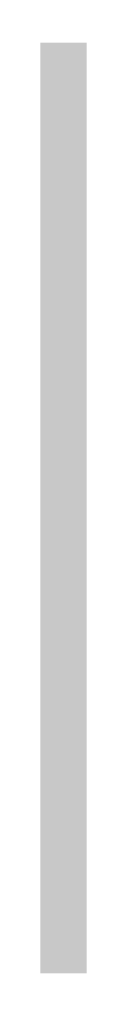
# Model space of a CAD drawing. Header units: inches. Extents: x -0.05 to 0.05, y -0.05 to 2.05.
import ezdxf

# ---------------------------------------------------------------- set-up
doc = ezdxf.new("R2010")
doc.units = ezdxf.units.IN
doc.header["$MEASUREMENT"] = 0

msp = doc.modelspace()

# ---------------------------------------------------------------- linework, layer by layer
at = {"color": 6, "const_width": 0.1}
msp.add_lwpolyline([(0, 2), (0, 0)], dxfattribs=at)

doc.saveas('drawing.dxf')
